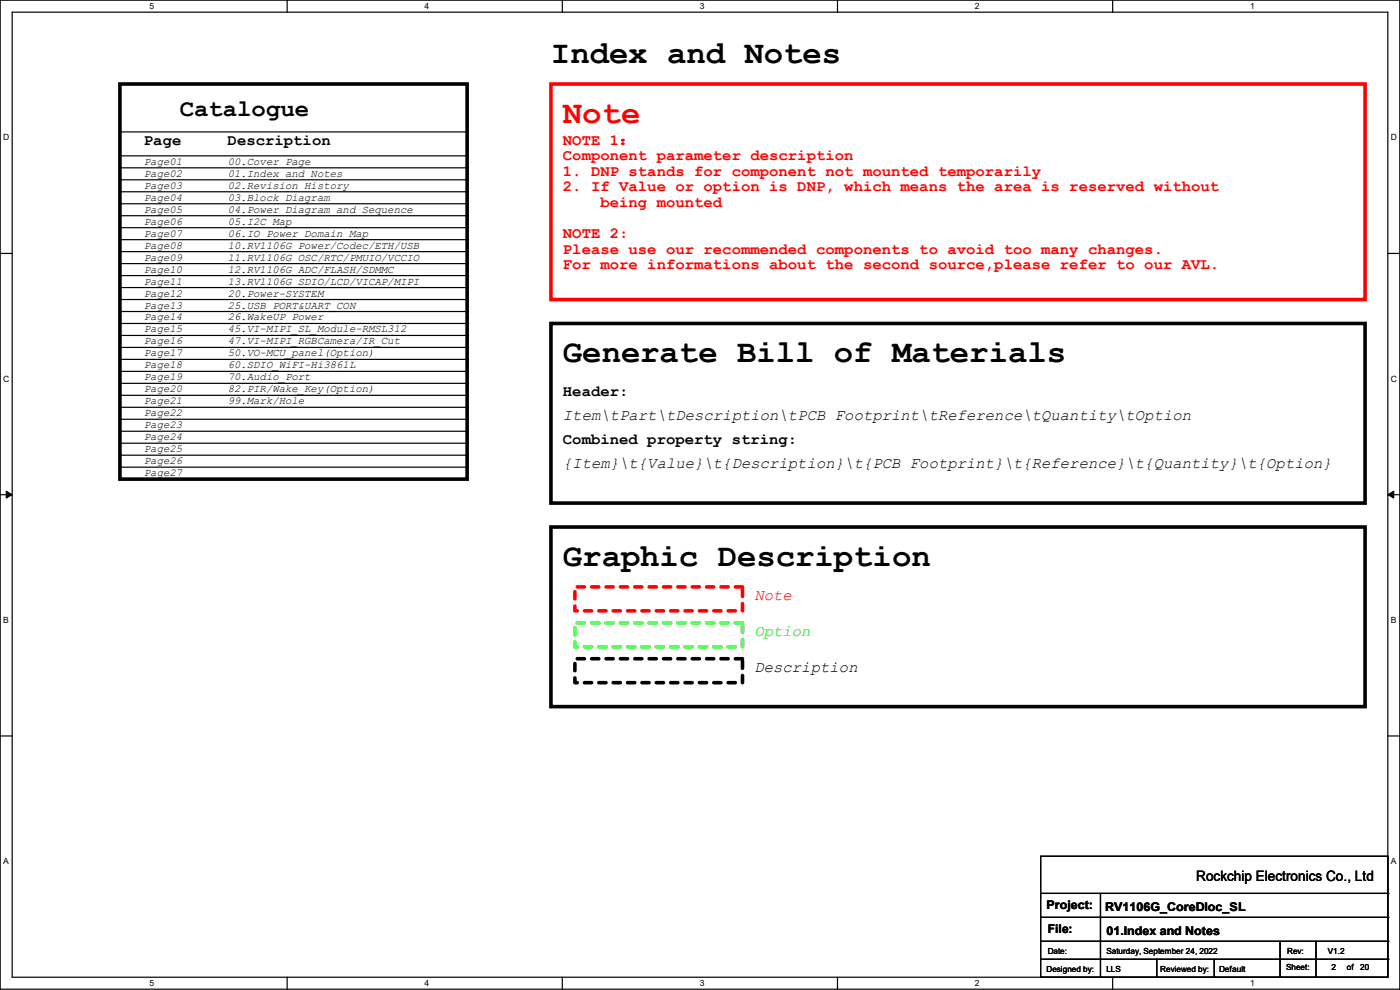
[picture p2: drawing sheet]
<svg xmlns="http://www.w3.org/2000/svg" width="297mm" height="210mm" viewBox="0 0 297 210" stroke-linecap="round" stroke-linejoin="round" font-family="sans-serif">
<defs><g id="words">
<g font-size="6.9">
<text x="116.9" y="13.3">Index and Notes</text>
<text x="119.4" y="76.8">Generate Bill of Materials</text>
<text x="119.4" y="120">Graphic Description</text>
</g>
<text font-size="6.9" fill="#f00" x="119.4" y="26">Note</text>
<text font-size="5.1" x="38.1" y="24.6">Catalogue</text>
<g font-size="3.3">
<text x="30.5" y="30.7">Page</text>
<text x="48.3" y="30.7">Description</text>
<text x="119.4" y="84">Header:</text>
<text x="119.4" y="89.2">Item\tPart\tDescription\tPCB Footprint\tReference\tQuantity\tOption</text>
<text x="119.4" y="94.2">Combined property string:</text>
<text x="119.4" y="99.4">{Item}\t{Value}\t{Description}\t{PCB Footprint}\t{Reference}\t{Quantity}\t{Option}</text>
<text x="160.1" y="142.5">Description</text>
</g>
<g font-size="3.3" fill="#f00">
<text x="119.4" y="30.7">NOTE 1：</text>
<text x="119.4" y="34">Component parameter description</text>
<text x="119.4" y="37.3">1. DNP stands for component not mounted temporarily</text>
<text x="119.4" y="40.6">2. If Value or option is DNP, which means the area is reserved without</text>
<text x="127.4" y="43.9">being mounted</text>
<text x="119.4" y="50.5">NOTE 2:</text>
<text x="119.4" y="53.8">Please use our recommended components to avoid too many changes.</text>
<text x="119.4" y="57.1">For more informations about the second source,please refer to our AVL.</text>
<text x="160.1" y="127.3">Note</text>
</g>
<text font-size="3.3" fill="#0f0" x="160.1" y="134.9">Option</text>
<text font-size="3" x="253.8" y="186.9">Rockchip Electronics Co., Ltd</text>
<g font-size="2.5">
<text x="222" y="192.9">Project:</text>
<text x="222.3" y="198">File:</text>
<text x="234.5" y="193.2">RV1106G_CoreDloc_SL</text>
<text x="234.7" y="198.2">01.Index and Notes</text>
</g>
<g font-size="2.3">
<text x="30.5" y="35">Page01</text>
<text x="48.3" y="35">00.Cover Page</text>
<text x="30.5" y="37.5">Page02</text>
<text x="30.5" y="40">Page03</text>
<text x="48.3" y="37.5">01.Index and Notes</text>
<text x="48.3" y="40">02.Revision History</text>
<text x="30.5" y="42.6">Page04</text>
<text x="30.5" y="45.1">Page05</text>
<text x="30.5" y="47.7">Page06</text>
<text x="48.3" y="45.1">04.Power Diagram and Sequence</text>
<text x="48.3" y="42.6">03.Block Diagram</text>
<text x="48.3" y="47.7">05.I2C Map</text>
<text x="30.5" y="50.2">Page07</text>
<text x="30.5" y="52.7">Page08</text>
<text x="48.3" y="52.7">10.RV1106G Power/Codec/ETH/USB</text>
<text x="48.3" y="50.2">06.IO Power Domain Map</text>
<text x="30.5" y="55.3">Page09</text>
<text x="30.5" y="57.8">Page10</text>
<text x="48.3" y="55.3">11.RV1106G OSC/RTC/PMUIO/VCCIO</text>
<text x="48.3" y="57.8">12.RV1106G ADC/FLASH/SDMMC</text>
<text x="30.5" y="60.4">Page11</text>
<text x="30.5" y="62.9">Page12</text>
<text x="30.5" y="65.4">Page13</text>
<text x="48.3" y="65.4">25.USB_PORT&amp;UART_CON</text>
<text x="48.3" y="62.9">20.Power-SYSTEM</text>
<text x="48.3" y="60.4">13.RV1106G SDIO/LCD/VICAP/MIPI</text>
<text x="30.5" y="68">Page14</text>
<text x="30.5" y="70.5">Page15</text>
<text x="48.3" y="68">26.WakeUP Power</text>
<text x="48.3" y="70.5">45.VI-MIPI_SL_Module-RMSL312</text>
<text x="30.5" y="73.1">Page16</text>
<text x="30.5" y="75.6">Page17</text>
<text x="48.3" y="75.6">50.VO-MCU_panel(Option)</text>
<text x="48.3" y="73.1">47.VI-MIPI_RGBCamera/IR_Cut</text>
<text x="30.5" y="78.1">Page18</text>
<text x="30.5" y="80.7">Page19</text>
<text x="30.5" y="83.2">Page20</text>
<text x="48.3" y="78.1">60.SDIO_WiFI-Hi3861L</text>
<text x="48.3" y="83.2">82.PIR/Wake_Key(Option)</text>
<text x="48.3" y="80.7">70.Audio_Port</text>
<text x="30.5" y="85.8">Page21</text>
<text x="30.5" y="88.3">Page22</text>
<text x="48.3" y="85.8">99.Mark/Hole</text>
<text x="30.5" y="90.8">Page23</text>
<text x="30.5" y="93.4">Page24</text>
<text x="30.5" y="95.9">Page25</text>
<text x="30.5" y="98.5">Page26</text>
<text x="30.5" y="101">Page27</text>
</g>
<g font-size="1.8">
<text x="31.7" y="1.9">5</text>
<text x="90.1" y="1.9">4</text>
<text x="148.5" y="1.9">3</text>
<text x="206.8" y="1.9">2</text>
<text x="265.2" y="1.9">1</text>
<text x=".7" y="29.8">D</text>
<text x="295.1" y="29.8">D</text>
<text x=".7" y="80.9">C</text>
<text x="295.1" y="80.9">C</text>
<text x=".7" y="132.1">B</text>
<text x="295.1" y="132.1">B</text>
<text x=".7" y="183.3">A</text>
<text x="295.1" y="183.3">A</text>
<text x="222.3" y="202.3">Date:</text>
<text x="234.7" y="202.3">Saturday, September 24, 2022</text>
<text x="273.1" y="202.3">Rev:</text>
<text x="281.7" y="202.3">V1.2</text>
<text x="31.7" y="209.2">5</text>
<text x="90.1" y="209.2">4</text>
<text x="148.5" y="209.2">3</text>
<text x="206.8" y="209.2">2</text>
<text x="222" y="206.1">Designed by:</text>
<text x="234.7" y="206.1">LLS</text>
<text x="246.2" y="206.1">Reviewed by:</text>
<text x="258.6" y="206.1">Default</text>
<text x="265.2" y="209.2">1</text>
<text x="272.8" y="205.9">Sheet:</text>
<text x="282.5" y="205.9">2</text>
<text x="285.7" y="205.9">of</text>
<text x="288.6" y="205.9">20</text>
</g>
</g></defs>
<path d="M0 0h297v209.8h-297zM2.6 2.6h291.8v204.7h-291.8z" fill="none" stroke="#000" stroke-width=".25"/>
<g fill="#fff">
<path d="M31.7 .3h1v2h-1z"/>
<path d="M31.7 207.6h1v1.9h-1z"/>
</g>
<path d="M60.9 0v2.6M60.9 207.3v2.5" fill="none" stroke="#000" stroke-width=".25"/>
<g fill="#fff">
<path d="M90.1 .3h1v2h-1z"/>
<path d="M90.1 207.6h1v1.9h-1z"/>
</g>
<path d="M119.3 0v2.6M119.3 207.3v2.5" fill="none" stroke="#000" stroke-width=".25"/>
<g fill="#fff">
<path d="M148.5 .3h.9v2h-.9z"/>
<path d="M148.5 207.6h.9v1.9h-.9z"/>
</g>
<path d="M177.7 0v2.6M177.7 207.3v2.5" fill="none" stroke="#000" stroke-width=".25"/>
<g fill="#fff">
<path d="M206.8 .3h1v2h-1z"/>
<path d="M206.8 207.6h1v1.9h-1z"/>
</g>
<path d="M236.1 0v2.6M236.1 207.3v2.5" fill="none" stroke="#000" stroke-width=".25"/>
<g fill="#fff">
<path d="M265.2 .3h1v2h-1z"/>
<path d="M265.2 207.6h1v1.9h-1z"/>
<path d="M.7 28.2h1.2v1.9h-1.2z"/>
<path d="M295.1 28.2h1.2v1.9h-1.2z"/>
<path d="M.7 79.3h1.2v2h-1.2z"/>
<path d="M295.1 79.3h1.2v2h-1.2z"/>
</g>
<path d="M0 53.8h2.6M294.4 53.8h2.6" fill="none" stroke="#000" stroke-width=".25"/>
<g fill="#fff">
<path d="M.7 130.5h1.2v2h-1.2z"/>
<path d="M295.1 130.5h1.1v2h-1.1z"/>
</g>
<path d="M0 104.9h2.6M294.4 104.9h2.6" fill="none" stroke="#000" stroke-width=".25"/>
<path d="M1.3 104.2l1.3 .7-1.3 .8zM294.4 104.9l1.3-.7v1.5z" fill="#000" stroke="#000" stroke-width=".21"/>
<g fill="#fff">
<path d="M.7 181.7h1.2v2h-1.2z"/>
<path d="M295.1 181.7h1.1v2h-1.1z"/>
</g>
<g fill="none" stroke="#000" stroke-width=".25">
<path d="M25.4 35.6h73.7M25.4 38.1h73.7M25.4 33.1h73.7M25.4 28h73.7M99.1 35.6h.1M99.1 38.1h.1M99.1 33.1h.1M99.1 28h.1M25.4 48.3h73.7M25.4 50.8h73.7M25.4 58.5h73.7M25.4 55.9h73.7"/>
<path d="M25.4 53.4h73.7M25.4 45.8h73.7M25.4 40.7h73.7M25.4 43.2h73.7M99.1 48.3h.1M99.1 50.8h.1M99.1 58.5h.1M99.1 55.9h.1M99.1 53.4h.1M99.1 45.8h.1M99.1 40.7h.1M99.1 43.2h.1"/>
<path d="M25.4 61h73.7M25.4 63.5h73.7M25.4 71.2h73.7M25.4 68.6h73.7M25.4 66.1h73.7M25.4 73.7h73.7M25.4 76.2h73.7M25.4 78.8h73.7M99.1 61h.1M99.1 63.5h.1M99.1 71.2h.1M99.1 68.6h.1"/>
<path d="M99.1 66.1h.1M99.1 73.7h.1M99.1 76.2h.1M99.1 78.8h.1M25.4 99.1h73.7M25.4 83.9h73.7M25.4 81.3h73.7M25.4 86.4h73.7M25.4 88.9h73.7M25.4 96.6h73.7M25.4 94h73.7M25.4 91.5h73.7"/>
<path d="M99.1 99.1h.1M99.1 83.9h.1M99.1 81.3h.1M99.1 86.4h.1M99.1 88.9h.1M99.1 96.6h.1M99.1 94h.1M99.1 91.5h.1M0 156.1h2.6M294.4 156.1h2.6M220.8 181.7h73.6v25.6h-73.6zM220.8 189.5h73.6"/>
<path d="M220.8 194.6h73.6M220.8 199.7h73.6M233.5 189.5v17.8M271.6 199.7v7.6M279.2 199.7v7.6M294.4 189.5h.1M294.4 194.6h.1M294.4 199.7h.1M220.8 203.5h73.6M233.5 207.3h.1M245.4 207.3h.1M245.4 203.5v3.8"/>
<path d="M257.6 207.3h.1M257.6 203.5v3.8M271.6 207.3h.1M279.2 207.3h.1M294.4 203.5h.1"/>
</g>
<path d="M116.9 17.8h172.7v45.7h-172.7z" fill="none" stroke="#f00" stroke-width=".76"/>
<path d="M122 124.5h35.5v5.1h-35.5z" fill="none" stroke="#f00" stroke-width=".76" stroke-dasharray="1.5 1.5"/>
<path d="M122 132.1h35.5v5.1h-35.5z" fill="none" stroke="#0f0" stroke-width=".76" stroke-dasharray="1.5 1.5"/>
<path d="M122 139.7h35.5v5.1h-35.5z" fill="none" stroke="#000" stroke-width=".76" stroke-dasharray="1.5 1.5"/>
<path d="M25.4 17.8h73.7v83.8h-73.7zM116.9 68.6h172.7v38.1h-172.7zM116.9 111.8h172.7v38.1h-172.7z" fill="none" stroke="#000" stroke-width=".76"/>
<use href="#words"/>
</svg>
